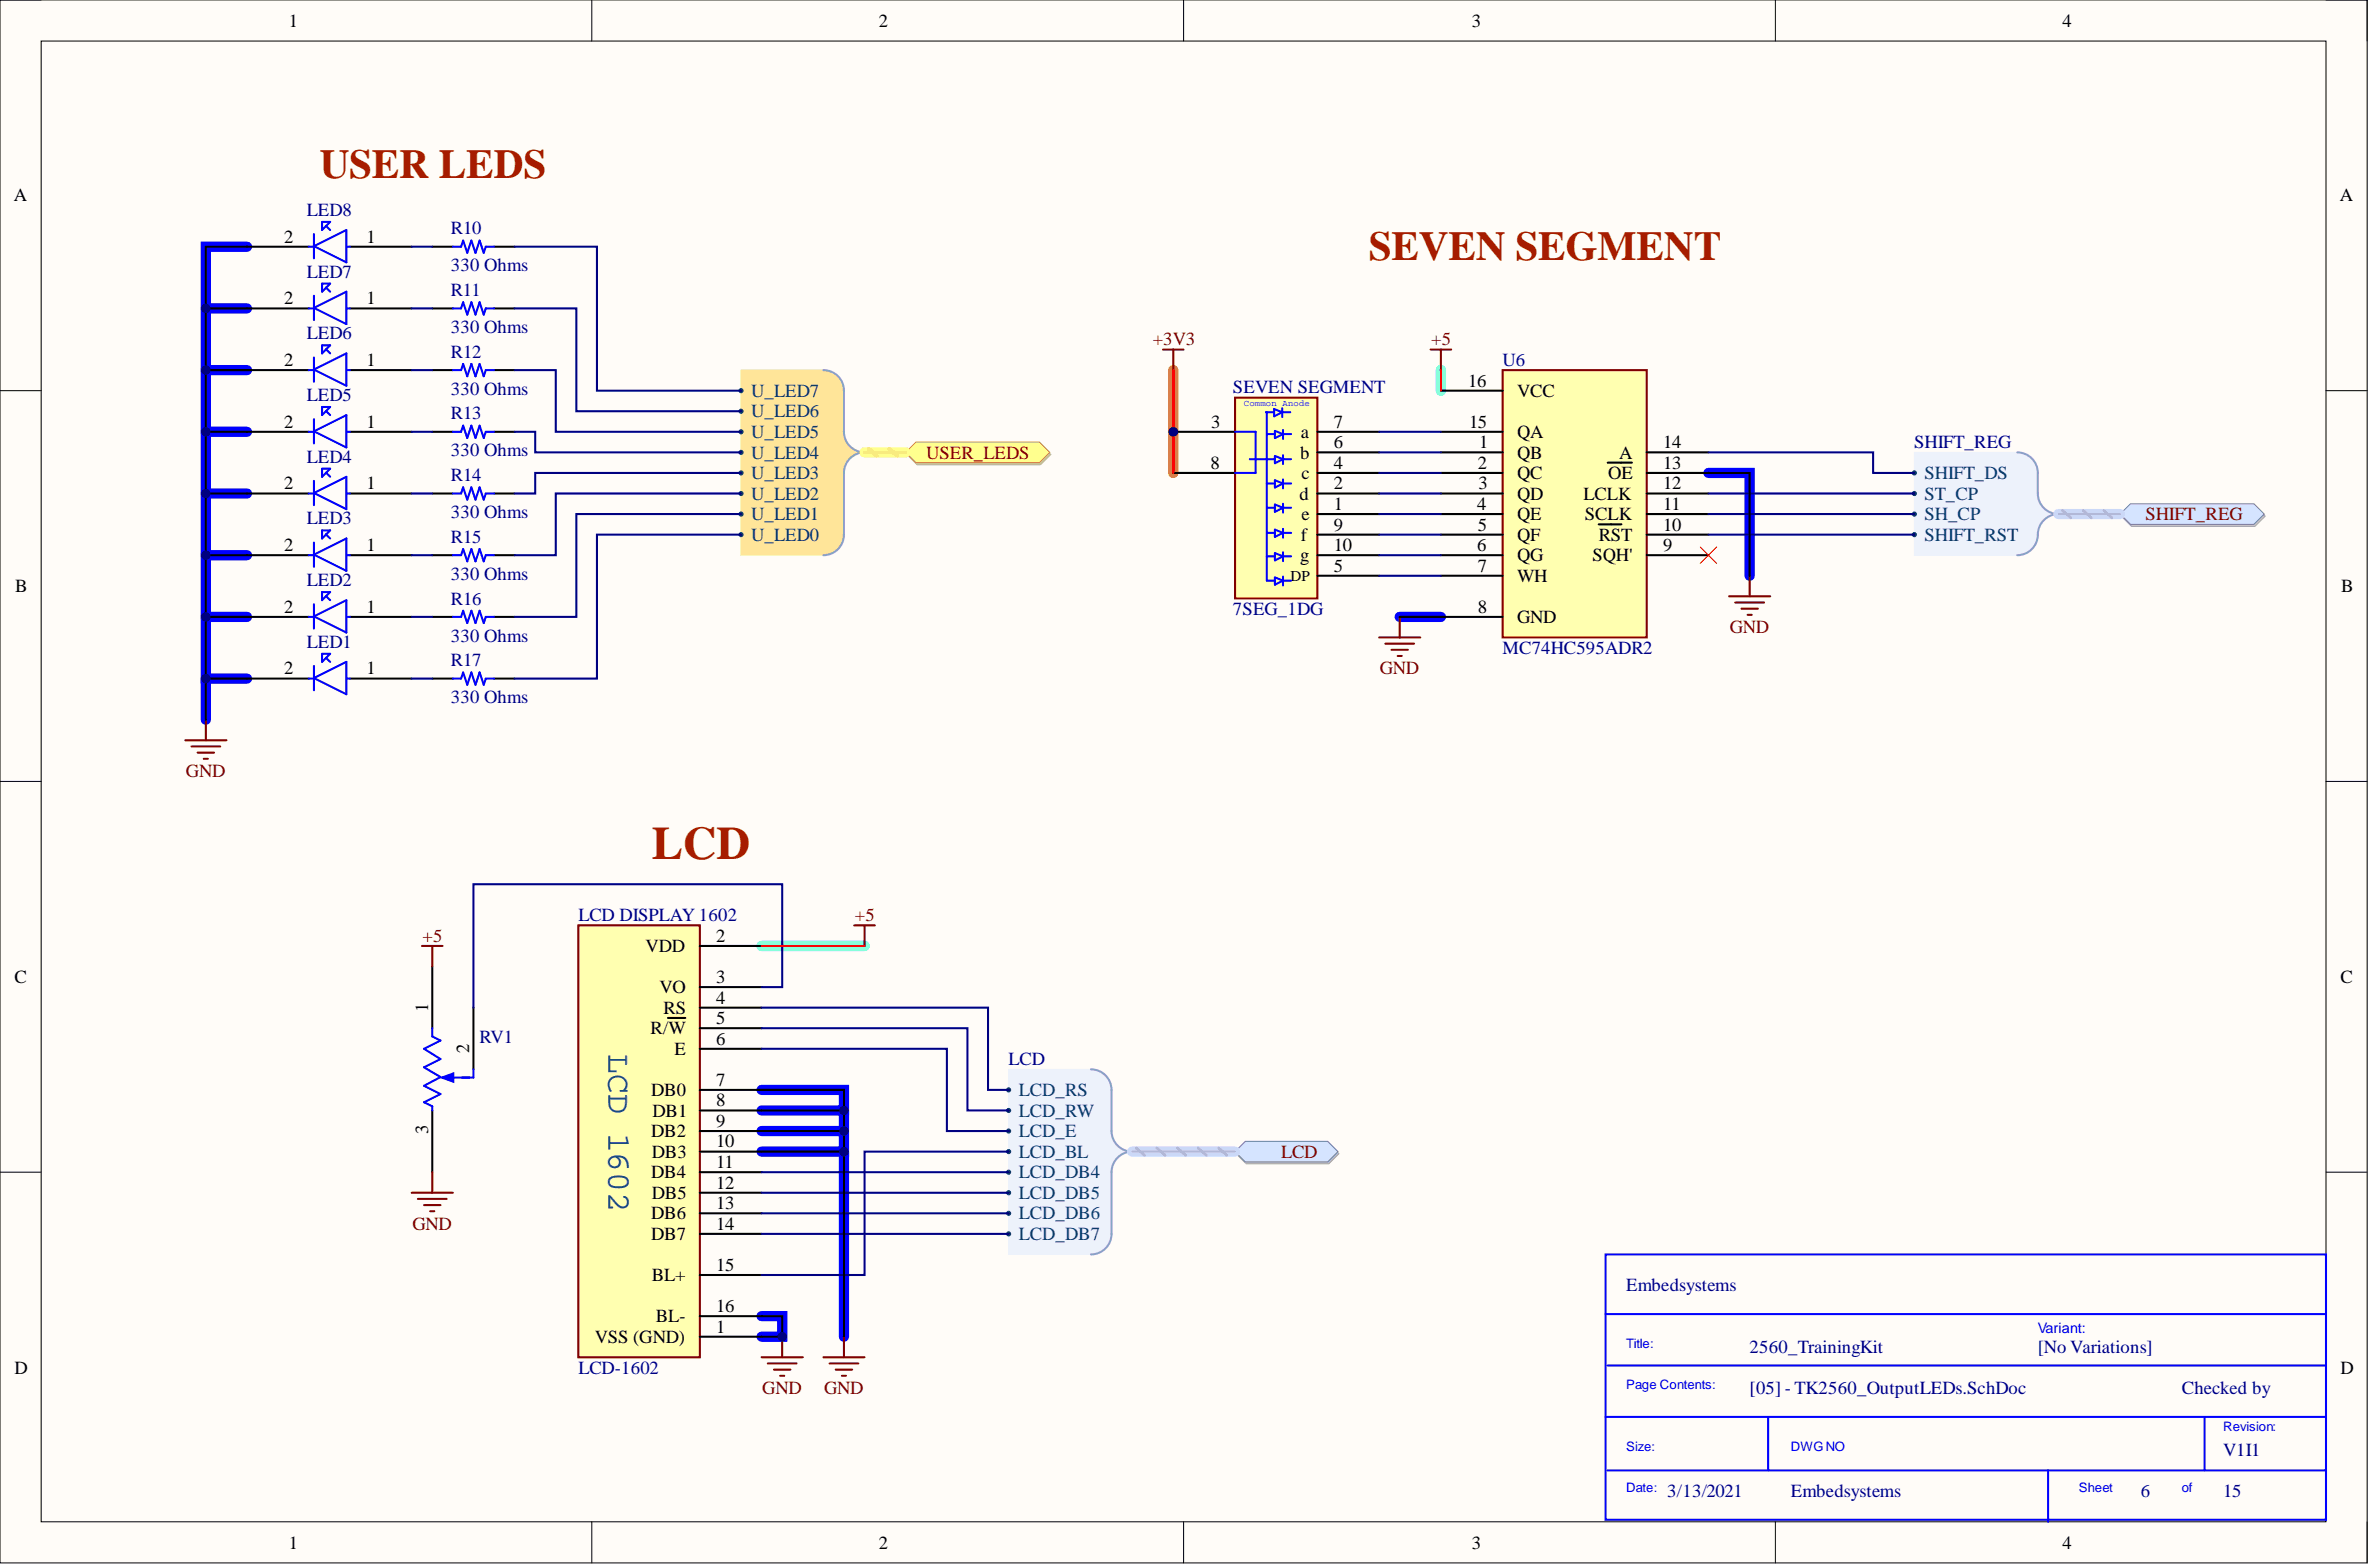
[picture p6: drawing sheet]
<svg xmlns="http://www.w3.org/2000/svg" width="292mm" height="193mm" viewBox="0 0 292 193" stroke-linecap="round" stroke-linejoin="round" font-family="sans-serif">
<defs><g id="words">
<text font-size="5.7" fill="#a61c00" x="80.3" y="105.8">LCD</text>
<g font-size="5.1" fill="#a61c00">
<text x="39.4" y="21.9">USER LEDS</text>
<text x="168.6" y="32.1">SEVEN SEGMENT</text>
</g>
<text font-size="4.1" fill="#0b5394" x="75" y="129.8" transform="rotate(90 75 129.8)">LCD 1602</text>
<g font-size="2.3">
<text x="35.6" y="3.3">1</text>
<text x="108.3" y="3.3">2</text>
<text x="181.3" y="3.3">3</text>
<text x="254.1" y="3.3">4</text>
<text x="1.7" y="24.8">A</text>
<text x="35" y="29.9">2</text>
<text x="45.1" y="29.9">1</text>
<text x="288.2" y="24.8">A</text>
<text x="35" y="37.5">2</text>
<text x="45.1" y="37.5">1</text>
<text x="35" y="45.1">2</text>
<text x="45.1" y="45.1">1</text>
<text x="180.9" y="47.6">16</text>
<text x="35" y="52.7">2</text>
<text x="45.1" y="52.7">1</text>
<text x="149.2" y="52.7">3</text>
<text x="160.3" y="53.9">a</text>
<text x="164.3" y="52.7">7</text>
<text x="181" y="52.7">15</text>
<text x="186.9" y="53.9">QA</text>
<text x="186.9" y="48.9">VCC</text>
<text x="149.1" y="57.7">8</text>
<text x="160.2" y="56.5">b</text>
<text x="160.4" y="59">c</text>
<text x="164.3" y="55.2">6</text>
<text x="164.3" y="57.7">4</text>
<text x="182.1" y="57.7">2</text>
<text x="182.2" y="55.2">1</text>
<text x="186.9" y="56.5">QB</text>
<text x="186.9" y="59">QC</text>
<text x="198.1" y="59">OE</text>
<text x="199.5" y="56.5">A</text>
<text x="204.9" y="57.7">13</text>
<text x="204.9" y="55.2">14</text>
<text x="35" y="60.3">2</text>
<text x="45.1" y="60.3">1</text>
<text x="160.1" y="61.5">d</text>
<text x="160.4" y="64.1">e</text>
<text x="164.3" y="60.3">2</text>
<text x="164.3" y="62.8">1</text>
<text x="164.3" y="65.3">9</text>
<text x="182" y="62.8">4</text>
<text x="182.1" y="65.3">5</text>
<text x="182.2" y="60.3">3</text>
<text x="186.9" y="61.5">QD</text>
<text x="186.9" y="64.1">QE</text>
<text x="195.1" y="61.5">LCLK</text>
<text x="195.3" y="64.1">SCLK</text>
<text x="204.9" y="65.3">10</text>
<text x="204.9" y="62.8">11</text>
<text x="204.9" y="60.3">12</text>
<text x="35" y="67.9">2</text>
<text x="45.1" y="67.9">1</text>
<text x="160.2" y="69.1">g</text>
<text x="160.3" y="66.6">f</text>
<text x="164.3" y="67.9">10</text>
<text x="164.3" y="70.4">5</text>
<text x="182" y="67.9">6</text>
<text x="182.1" y="70.4">7</text>
<text x="186.9" y="66.6">QF</text>
<text x="186.9" y="69.1">QG</text>
<text x="186.9" y="71.7">WH</text>
<text x="196.2" y="69.1">SQH'</text>
<text x="197" y="66.6">RST</text>
<text x="204.9" y="67.9">9</text>
<text x="1.9" y="72.9">B</text>
<text x="35" y="75.5">2</text>
<text x="45.1" y="75.5">1</text>
<text x="182.1" y="75.5">8</text>
<text x="186.9" y="76.7">GND</text>
<text x="288.4" y="72.9">B</text>
<text x="35" y="83.1">2</text>
<text x="45.1" y="83.1">1</text>
<text x="79.5" y="117.2">VDD</text>
<text x="88.2" y="116">2</text>
<text x="1.8" y="121">C</text>
<text x="52.7" y="124.6" transform="rotate(-90 52.7 124.6)">1</text>
<text x="81.2" y="122.3">VO</text>
<text x="81.7" y="124.8">RS</text>
<text x="88.2" y="121">3</text>
<text x="88.2" y="123.6">4</text>
<text x="288.3" y="121">C</text>
<text x="57.8" y="129.7" transform="rotate(-90 57.8 129.7)">2</text>
<text x="80.1" y="127.4">R/W</text>
<text x="83.1" y="129.9">E</text>
<text x="88.2" y="126.1">5</text>
<text x="88.2" y="128.6">6</text>
<text x="80.2" y="135">DB0</text>
<text x="80.4" y="137.5">DB1</text>
<text x="88.2" y="133.7">7</text>
<text x="88.2" y="136.2">8</text>
<text x="52.7" y="139.7" transform="rotate(-90 52.7 139.7)">3</text>
<text x="80.2" y="140">DB2</text>
<text x="80.3" y="142.6">DB3</text>
<text x="88.2" y="138.8">9</text>
<text x="88.2" y="141.3">10</text>
<text x="88.2" y="143.8">11</text>
<text x="80.2" y="145.1">DB4</text>
<text x="80.3" y="147.6">DB5</text>
<text x="88.2" y="146.4">12</text>
<text x="88.2" y="148.9">13</text>
<text x="80.2" y="150.2">DB6</text>
<text x="80.2" y="152.7">DB7</text>
<text x="88.2" y="151.4">14</text>
<text x="80.3" y="157.8">BL+</text>
<text x="88.2" y="156.5">15</text>
<text x="88.2" y="161.6">16</text>
<text x="73.3" y="165.4">VSS (GND)</text>
<text x="80.8" y="162.8">BL-</text>
<text x="88.2" y="164.1">1</text>
<text x="1.8" y="169.2">D</text>
<text x="288.3" y="169.2">D</text>
<text x="35.6" y="190.7">1</text>
<text x="108.3" y="190.7">2</text>
<text x="181.3" y="190.7">3</text>
<text x="254.1" y="190.7">4</text>
</g>
<g font-size="2.3" fill="#000080">
<text x="37.8" y="26.6">LED8</text>
<text x="55.5" y="28.9">R10</text>
<text x="37.8" y="34.2">LED7</text>
<text x="55.5" y="33.4">330 Ohms</text>
<text x="37.8" y="41.8">LED6</text>
<text x="55.5" y="41">330 Ohms</text>
<text x="55.5" y="36.5">R11</text>
<text x="55.5" y="44.1">R12</text>
<text x="185.1" y="45.1">U6</text>
<text x="37.8" y="49.4">LED5</text>
<text x="55.5" y="48.6">330 Ohms</text>
<text x="55.5" y="51.7">R13</text>
<text x="151.9" y="48.4">SEVEN SEGMENT</text>
<text x="37.8" y="57">LED4</text>
<text x="55.5" y="56.2">330 Ohms</text>
<text x="55.5" y="59.3">R14</text>
<text x="235.8" y="55.2">SHIFT_REG</text>
<text x="37.8" y="64.6">LED3</text>
<text x="55.5" y="63.8">330 Ohms</text>
<text x="55.5" y="71.4">330 Ohms</text>
<text x="55.5" y="66.9">R15</text>
<text x="37.8" y="72.2">LED2</text>
<text x="55.5" y="74.4">R16</text>
<text x="151.9" y="75.7">7SEG_1DG</text>
<text x="37.8" y="79.8">LED1</text>
<text x="55.5" y="79">330 Ohms</text>
<text x="55.5" y="82">R17</text>
<text x="185.1" y="80.5">MC74HC595ADR2</text>
<text x="55.5" y="86.6">330 Ohms</text>
<text x="71.3" y="113.5">LCD DISPLAY 1602</text>
<text x="59.1" y="128.4">RV1</text>
<text x="124.3" y="131.2">LCD</text>
<text x="200.3" y="159">Embedsystems</text>
<text x="215.6" y="166.6">2560_TrainingKit</text>
<text x="251.1" y="166.6">[No Variations]</text>
<text x="71.3" y="169.2">LCD-1602</text>
<text x="215.6" y="171.7">[05] - TK2560_OutputLEDs.SchDoc</text>
<text x="268.8" y="171.7">Checked by</text>
<text x="273.9" y="179.3">V1I1</text>
<text x="205.4" y="184.4">3/13/2021</text>
<text x="220.6" y="184.4">Embedsystems</text>
<text x="263.7" y="184.4">6</text>
<text x="273.9" y="184.4">15</text>
</g>
<g font-size="2.3" fill="#800000">
<text x="142" y="42.5">+3V3</text>
<text x="176.3" y="42.5">+5</text>
<text x="114.1" y="56.5">USER_LEDS</text>
<text x="264.3" y="64.1">SHIFT_REG</text>
<text x="213.1" y="78">GND</text>
<text x="170" y="83.1">GND</text>
<text x="22.9" y="95.7">GND</text>
<text x="105.3" y="113.5">+5</text>
<text x="52.1" y="116">+5</text>
<text x="157.8" y="142.6">LCD</text>
<text x="50.8" y="151.4">GND</text>
<text x="93.9" y="171.7">GND</text>
<text x="101.5" y="171.7">GND</text>
</g>
<g font-size="2.3" fill="#003a70">
<text x="92.6" y="53.9">U_LED5</text>
<text x="92.6" y="51.4">U_LED6</text>
<text x="92.6" y="48.9">U_LED7</text>
<text x="92.6" y="59">U_LED3</text>
<text x="92.6" y="56.5">U_LED4</text>
<text x="237.1" y="59">SHIFT_DS</text>
<text x="92.6" y="64.1">U_LED1</text>
<text x="92.6" y="61.5">U_LED2</text>
<text x="237.1" y="64.1">SH_CP</text>
<text x="237.1" y="61.5">ST_CP</text>
<text x="92.6" y="66.6">U_LED0</text>
<text x="237.1" y="66.6">SHIFT_RST</text>
<text x="125.5" y="135">LCD_RS</text>
<text x="125.5" y="137.5">LCD_RW</text>
<text x="125.5" y="140">LCD_E</text>
<text x="125.5" y="142.6">LCD_BL</text>
<text x="125.5" y="145.1">LCD_DB4</text>
<text x="125.5" y="147.6">LCD_DB5</text>
<text x="125.5" y="150.2">LCD_DB6</text>
<text x="125.5" y="152.7">LCD_DB7</text>
</g>
<text font-size="1.9" x="159" y="71.5">DP</text>
<text font-size="1.8" fill="#00f" x="251.1" y="164.2">Variant:</text>
<g font-size="1.6" fill="#00f">
<text x="200.3" y="166">Title:</text>
<text x="200.3" y="171.1">Page Contents:</text>
<text x="200.3" y="178.7">Size:</text>
<text x="220.6" y="178.7">DWG NO</text>
<text x="273.9" y="176.2">Revision:</text>
<text x="200.3" y="183.8">Date:</text>
<text x="256.1" y="183.8">Sheet</text>
<text x="268.8" y="183.8">of</text>
</g>
<text font-size="1.1" fill="#00f" x="153.3" y="50.1">Common Anode</text>
</g></defs>
<path d="M0 0h291.6v192.5h-291.6z" fill-rule="evenodd" fill="#fffcf8"/>
<path d="M0 0h291.6v192.5h-291.6z" fill="none" stroke="#000" stroke-width=".12"/>
<path d="M5.1 5.1h281.5v182.3h-281.5z" fill-rule="evenodd" fill="#fffcf8"/>
<g fill="none" stroke="#000" stroke-width=".12">
<path d="M0 0h5.1M72.9 0v5.1M145.8 0v5.1M218.7 0v5.1M286.6 0h5v5.1M5.1 5.1h281.5v182.3h-281.5zM0 48.1h5.1M286.6 48.1h5M0 96.2h5.1M286.6 96.2h5M0 144.3h5.1M286.6 144.3h5"/>
<path d="M72.9 187.4v5.1M145.8 187.4v5.1M218.7 187.4v5.1M291.6 187.4v5.1"/>
</g>
<path d="M177.5 45.6v2.5M93.8 116.5h12.7" fill="none" stroke="#0ff" stroke-width="1.3"/>
<g fill="none" stroke="#00f" stroke-width="1.3">
<path d="M25.4 38h5M30.4 30.4h-5v53.2h5M25.4 53.2h5M25.4 45.6h5M210.5 58.2h5.1v12.7M25.4 76h5M25.4 68.4h5M25.4 60.8h5M172.4 76h5.1M25.4 83.6v5M93.8 134.2h10.2v2.6h-10.2M93.8 139.3h10.2"/>
<path d="M104 136.8v5h-10.2M104 141.8v22.8M93.8 162.1h2.6v2.5h-2.6"/>
</g>
<path d="M144.5 45.6v12.6" fill="none" stroke="#fd8300" stroke-width="1.3"/>
<g fill="none" stroke="#00f" stroke-width=".25">
<path d="M38 30.4h.5M38 38h.5M38.7 28.8v3M38.7 36.4v3M38.7 30.3l4-2v4zM38.7 37.9l4-2v4zM39.7 27.3h1l-1 1zM39.7 34.9h1l-1 1zM40.2 27.8l.5 .5M40.2 35.4l.5 .5M42.7 30.4h.4M42.7 38h.4"/>
<path d="M55.8 30.4h1l.3-.8 .5 1.5 .5-1.5 .5 1.5 .5-1.5 .5 1.5 .2-.7h1.1M55.8 38h1l.3-.8 .5 1.5 .5-1.5 .5 1.5 .5-1.5 .5 1.5 .2-.7h1.1M38 45.6h.5M38 53.2h.5M38.7 44v3M38.7 51.6v3M38.7 59.2v3M38.7 45.5l4-2v4zM38.7 53.1l4-2v4zM39.7 42.5h1l-1 1zM39.7 50.1h1l-1 1zM39.7 57.7h1l-1 1z"/>
<path d="M40.2 43l.5 .5M40.2 50.6l.5 .5M40.2 58.2l.5 .5M42.7 45.6h.4M42.7 53.2h.4M55.8 45.6h1l.3-.8 .5 1.5 .5-1.5 .5 1.5 .5-1.5 .5 1.5 .2-.7h1.1M55.8 53.2h1l.3-.8 .5 1.5 .5-1.5 .5 1.5 .5-1.5 .5 1.5 .2-.7h1.1M38 60.8h.5M38 68.4h.5M38 76h.5M38.7 66.8v3M38.7 74.4v3"/>
<path d="M38.7 60.7l4-2v4zM38.7 68.3l4-2v4zM38.7 75.9l4-2v4zM39.7 65.3h1l-1 1zM39.7 72.9h1l-1 1zM40.2 65.8l.5 .5M40.2 73.4l.5 .5M42.7 60.8h.4M42.7 68.4h.4M42.7 76h.4M55.8 60.8h1l.3-.8 .5 1.5 .5-1.5 .5 1.5 .5-1.5 .5 1.5 .2-.7h1.1M55.8 68.4h1l.3-.8 .5 1.5 .5-1.5 .5 1.5 .5-1.5 .5 1.5 .2-.7h1.1"/>
<path d="M55.8 76h1l.3-.8 .5 1.5 .5-1.5 .5 1.5 .5-1.5 .5 1.5 .2-.7h1.1M38 83.6h.5M38.7 82v3M38.7 83.5l4-2v4zM39.7 80.5h1l-1 1zM40.2 81l.5 .5M42.7 83.6h.4M55.8 83.6h1l.3-.8 .5 1.5 .5-1.5 .5 1.5 .5-1.5 .5 1.5 .2-.7h1.1M197.8 154.5h88.8v32.6h-88.8zM197.8 161.8h88.8M197.8 174.5h88.8M198.1 168.2h88.5"/>
<path d="M217.8 174.5v6.6M271.6 174.5v6.6M198.1 181.1h88.5M252.3 181.1v6.3"/>
</g>
<path d="M22.8 91.2h5.1M23.6 91.9h3.5M24.3 92.7h2.1M25.1 93.4h.5M25.4 88.6v2.6" fill="none" stroke="#800000" stroke-width=".25"/>
<g fill="none" stroke="#000" stroke-width=".25">
<path d="M30.4 30.4h7.6M30.4 38h7.6M43.1 30.4h7.6M43.1 38h7.6M53.3 30.4h2.5M53.3 38h2.5M60.9 30.4h2.5M60.9 38h2.5M30.4 45.6h7.6M30.4 53.2h7.6M43.1 45.6h7.6M43.1 53.2h7.6"/>
<path d="M53.3 45.6h2.5M53.3 53.2h2.5M60.9 45.6h2.5M60.9 53.2h2.5M30.4 60.8h7.6M30.4 68.4h7.6M30.4 76h7.6M43.1 60.8h7.6M43.1 68.4h7.6M43.1 76h7.6M53.3 60.8h2.5M53.3 68.4h2.5"/>
<path d="M53.3 76h2.5M60.9 60.8h2.5M60.9 68.4h2.5M60.9 76h2.5M30.4 83.6h7.6M43.1 83.6h7.6M53.3 83.6h2.5M60.9 83.6h2.5"/>
</g>
<circle cx="144.5" cy="53.2" r=".51" fill="#000080"/>
<circle cx="144.5" cy="53.2" r=".51" fill="none" stroke="#000080" stroke-width=".12"/>
<path d="M152.2 49h10.1v24.7h-10.1z" fill-rule="evenodd" fill="#ffffb0"/>
<path d="M152.2 49h10.1v24.7h-10.1z" fill="none" stroke="#800000" stroke-width=".25"/>
<path d="M144.5 53.2h7.7M162.3 53.2h7.6M162.3 55.7h7.6M162.3 58.2h7.6M162.3 60.8h7.6M162.3 63.3h7.6M162.3 65.8h7.6M162.3 68.4h7.6M162.3 70.9h7.6" fill="none" stroke="#000" stroke-width=".25"/>
<circle cx="144.5" cy="53.2" r=".51" fill="#000080"/>
<circle cx="144.5" cy="53.2" r=".51" fill="none" stroke="#000080" stroke-width=".12"/>
<path d="M144.5 58.2h7.7" fill="none" stroke="#000" stroke-width=".25"/>
<g fill="none" stroke="#00f" stroke-width=".25">
<path d="M152.2 53.2h2.5v5h-2.5M154 56.5h3.1M156 50.8h1M156.1 53.5h1M156.1 59.5h1M156.1 50.8v20.7h1M157 50.4l1 .4-1 .5zM157.1 53.1l1 .4-1 .5zM157.1 56.2l1 .3-1 .5zM157.1 59.1l1 .4-1 .5zM158 50.3v1.1M158 50.8h1"/>
<path d="M158.1 53v1.1M158.1 56.1v1M158.1 59v1.1M158.1 53.5h1M158.1 56.5h1M158.1 59.5h1M156.1 62.5h1M156.1 65.6h1M156.1 68.5h1M157.1 62.1l1 .4-1 .5zM157.1 65.2l1 .4-1 .5zM157.1 68.1l1 .4-1 .5z"/>
<path d="M157.1 71.1l1 .4-1 .5zM158.1 62v1.1M158.1 65.1v1.1M158.1 68v1.1M158.1 71v1.1M158.1 62.5h1M158.1 65.6h1M158.1 68.5h1M158.1 71.5h1"/>
</g>
<path d="M185.1 45.6h17.8v32.9h-17.8z" fill-rule="evenodd" fill="#ffffb0"/>
<g fill="none" stroke="#800000" stroke-width=".25">
<path d="M143.3 43h2.5M144.5 43v2.6M176.2 43h2.6M177.5 43v2.6M185.1 45.6h17.8v32.9h-17.8zM169.9 78.5h5.1M170.7 79.3h3.5M172.4 76v2.5M213 73.4h5.1M213.8 74.2h3.5M214.5 75h2.1M215.3 75.7h.5"/>
<path d="M215.6 70.9v2.5M171.4 80h2.1M172.2 80.8h.5"/>
</g>
<g fill="none" stroke="#000" stroke-width=".25">
<path d="M177.5 55.7h7.6M177.5 58.2h7.6M177.5 53.2h7.6M177.5 48.1h7.6M198.1 57h2.9M202.9 55.7h7.6M202.9 58.2h7.6M177.5 60.8h7.6M177.5 63.3h7.6M177.5 65.8h7.6M177.5 68.4h7.6M177.5 70.9h7.6"/>
<path d="M177.5 76h7.6M197 64.6h2.8M202.9 60.8h7.6M202.9 63.3h7.6M202.9 65.8h7.6M202.9 68.4h7.6"/>
</g>
<path d="M209.5 67.4l2 2M211.5 67.4l-2 2" fill="none" stroke="#f00" stroke-width=".12"/>
<path d="M71.2 114h15v53.1h-15z" fill-rule="evenodd" fill="#ffffb0"/>
<path d="M71.2 114h15v53.1h-15z" fill="none" stroke="#800000" stroke-width=".25"/>
<g fill="none" stroke="#000" stroke-width=".25">
<path d="M53.3 119v7.6M86.2 116.5h7.6M53.3 136.8v7.5M58.3 124.1v7.6M82.3 125.4h2.1M86.2 121.6h7.6M86.2 124.1h7.6M86.2 126.6h7.6M86.2 129.2h7.6M86.2 134.2h7.6M86.2 136.8h7.6M86.2 139.3h7.6"/>
<path d="M86.2 141.8h7.6M86.2 144.3h7.6M86.2 146.9h7.6M86.2 149.4h7.6M86.2 151.9h7.6M86.2 157h7.6M86.2 164.6h7.6M86.2 162.1h7.6"/>
</g>
<path d="M52.2 129.2l2.1 1.2-2.1 1 2.1 1.2-2.1 1.1 2.1 1M54.8 132.7h3" fill="none" stroke="#00f" stroke-width=".25"/>
<path d="M54.4 132.7l1.4-.5v1z" fill="#00f"/>
<path d="M53.3 126.6v1l1 .5-2.1 1.1M54.3 134.7l-2.1 1 1.1 .5v.6M54.4 132.7l1.4-.5v1zM58.3 131.7v1h-.5" fill="none" stroke="#00f" stroke-width=".25"/>
<g fill="none" stroke="#800000" stroke-width=".25">
<path d="M52 116.5h2.5M53.3 116.5v2.5M105.2 114h2.6M106.5 114v2.5M50.7 146.9h5.1M51.5 147.6h3.5M52.2 148.4h2.1M53 149.2h.5M53.3 144.3v2.6M93.8 167.1h5.1M94.6 167.9h3.5M95.3 168.7h2.1"/>
<path d="M96.1 169.4h.5M96.4 164.6v2.5"/>
</g>
<circle cx="96.4" cy="164.6" r=".51" fill="#000080"/>
<circle cx="96.4" cy="164.6" r=".51" fill="none" stroke="#000080" stroke-width=".12"/>
<path d="M101.4 167.1h5.1M102.2 167.9h3.5M103 168.7h2M103.7 169.4h.5M104 164.6v2.5" fill="none" stroke="#800000" stroke-width=".25"/>
<path d="M124.3 131.7h10.1l1.3 .3 .9 1 .3 1.2v5.7l.7 1.1 1.2 .8-1.2 .9-.7 1v8.2l-.3 1.3-.9 1-1.3 .3h-10.1z" fill-rule="evenodd" fill="#edf2fb"/>
<path d="M124.3 131.7h10.1l1.3 .3 .9 1 .3 1.2v5.7l.7 1.1 1.2 .8-1.2 .9-.7 1v8.2l-.3 1.3-.9 1-1.3 .3h-10.1z" fill="none" stroke="#edf2fb" stroke-width=".12"/>
<path d="M134.4 131.7a2.53 2.53 0 0 1 2.5 2.5v5.1a2.53 2.53 0 0 0 2.6 2.5 2.53 2.53 0 0 0-2.6 2.5v7.6a2.53 2.53 0 0 1-2.5 2.6" fill="none" stroke="#8f9ec9" stroke-width=".25"/>
<circle cx="124.3" cy="134.2" r=".25" fill="#003a70"/>
<circle cx="124.3" cy="134.2" r=".25" fill="none" stroke="#003a70" stroke-width=".12"/>
<circle cx="124.3" cy="136.8" r=".25" fill="#003a70"/>
<circle cx="124.3" cy="136.8" r=".25" fill="none" stroke="#003a70" stroke-width=".12"/>
<circle cx="124.3" cy="139.3" r=".25" fill="#003a70"/>
<circle cx="124.3" cy="139.3" r=".25" fill="none" stroke="#003a70" stroke-width=".12"/>
<circle cx="124.3" cy="141.8" r=".25" fill="#003a70"/>
<circle cx="124.3" cy="141.8" r=".25" fill="none" stroke="#003a70" stroke-width=".12"/>
<circle cx="124.3" cy="144.3" r=".25" fill="#003a70"/>
<circle cx="124.3" cy="144.3" r=".25" fill="none" stroke="#003a70" stroke-width=".12"/>
<circle cx="124.3" cy="146.9" r=".25" fill="#003a70"/>
<circle cx="124.3" cy="146.9" r=".25" fill="none" stroke="#003a70" stroke-width=".12"/>
<circle cx="124.3" cy="149.4" r=".25" fill="#003a70"/>
<circle cx="124.3" cy="149.4" r=".25" fill="none" stroke="#003a70" stroke-width=".12"/>
<circle cx="124.3" cy="151.9" r=".25" fill="#003a70"/>
<circle cx="124.3" cy="151.9" r=".25" fill="none" stroke="#003a70" stroke-width=".12"/>
<path d="M152.3 142.1l1.2-1.3h10.2l1.3 1.3-1.3 1.2h-10.2z" fill-rule="evenodd" fill="#bac0ca"/>
<path d="M152.3 142.1l1.2-1.3h10.2l1.3 1.3-1.3 1.2h-10.2z" fill="none" stroke="#a6acb6" stroke-width=".12"/>
<path d="M152.2 141.8l1.2-1.3h10.2l1.2 1.3-1.2 1.3h-10.2z" fill-rule="evenodd" fill="#d5e4ff"/>
<path d="M152.2 141.8l1.2-1.3h10.2l1.2 1.3-1.2 1.3h-10.2z" fill="none" stroke="#71809b" stroke-width=".12"/>
<path d="M235.8 55.7h12.7l1.3 .3 .9 1 .4 1.2v3.2l.6 1.1 1.3 .8-1.3 .8-.6 1.1a2.62 2.62 0 0 1-2.6 3.2h-12.7z" fill-rule="evenodd" fill="#edf2fb"/>
<path d="M235.8 55.7h12.7l1.3 .3 .9 1 .4 1.2v3.2l.6 1.1 1.3 .8-1.3 .8-.6 1.1a2.62 2.62 0 0 1-2.6 3.2h-12.7z" fill="none" stroke="#edf2fb" stroke-width=".12"/>
<path d="M248.5 55.7a2.53 2.53 0 0 1 2.6 2.5v2.6a2.53 2.53 0 0 0 2.5 2.5 2.54 2.54 0 0 0-2.5 2.5 2.53 2.53 0 0 1-2.6 2.6" fill="none" stroke="#8f9ec9" stroke-width=".25"/>
<circle cx="235.8" cy="65.8" r=".25" fill="#003a70"/>
<circle cx="235.8" cy="65.8" r=".25" fill="none" stroke="#003a70" stroke-width=".12"/>
<circle cx="235.8" cy="63.3" r=".25" fill="#003a70"/>
<circle cx="235.8" cy="63.3" r=".25" fill="none" stroke="#003a70" stroke-width=".12"/>
<circle cx="235.8" cy="60.8" r=".25" fill="#003a70"/>
<circle cx="235.8" cy="60.8" r=".25" fill="none" stroke="#003a70" stroke-width=".12"/>
<circle cx="235.8" cy="58.2" r=".25" fill="#003a70"/>
<circle cx="235.8" cy="58.2" r=".25" fill="none" stroke="#003a70" stroke-width=".12"/>
<path d="M261.3 63.6l1.3-1.3h15.2l1.3 1.3-1.3 1.2h-15.2z" fill-rule="evenodd" fill="#bac0ca"/>
<path d="M261.3 63.6l1.3-1.3h15.2l1.3 1.3-1.3 1.2h-15.2z" fill="none" stroke="#a6acb6" stroke-width=".12"/>
<path d="M261.2 63.3l1.3-1.3h15.2l1.2 1.3-1.2 1.3h-15.2z" fill-rule="evenodd" fill="#d5e4ff"/>
<path d="M261.2 63.3l1.3-1.3h15.2l1.2 1.3-1.2 1.3h-15.2z" fill="none" stroke="#71809b" stroke-width=".12"/>
<path d="M91.3 45.6h10.1l1.3 .3 1 .9 .3 1.3v5.7l.6 1.1 1.3 .8-1.3 .9-.6 1v8.2l-.3 1.3-1 1-1.3 .3h-10.1z" fill-rule="evenodd" fill="#ffe599"/>
<path d="M91.3 45.6h10.1l1.3 .3 1 .9 .3 1.3v5.7l.6 1.1 1.3 .8-1.3 .9-.6 1v8.2l-.3 1.3-1 1-1.3 .3h-10.1z" fill="none" stroke="#ffe599" stroke-width=".12"/>
<path d="M101.4 45.6a2.53 2.53 0 0 1 2.6 2.5v5.1a2.53 2.53 0 0 0 2.5 2.5 2.53 2.53 0 0 0-2.5 2.5v7.6a2.53 2.53 0 0 1-2.6 2.6" fill="none" stroke="#8f9ec9" stroke-width=".25"/>
<circle cx="91.3" cy="65.8" r=".25" fill="#003a70"/>
<circle cx="91.3" cy="65.8" r=".25" fill="none" stroke="#003a70" stroke-width=".12"/>
<circle cx="91.3" cy="63.3" r=".25" fill="#003a70"/>
<circle cx="91.3" cy="63.3" r=".25" fill="none" stroke="#003a70" stroke-width=".12"/>
<circle cx="91.3" cy="60.8" r=".25" fill="#003a70"/>
<circle cx="91.3" cy="60.8" r=".25" fill="none" stroke="#003a70" stroke-width=".12"/>
<circle cx="91.3" cy="58.2" r=".25" fill="#003a70"/>
<circle cx="91.3" cy="58.2" r=".25" fill="none" stroke="#003a70" stroke-width=".12"/>
<circle cx="91.3" cy="55.7" r=".25" fill="#003a70"/>
<circle cx="91.3" cy="55.7" r=".25" fill="none" stroke="#003a70" stroke-width=".12"/>
<circle cx="91.3" cy="53.2" r=".25" fill="#003a70"/>
<circle cx="91.3" cy="53.2" r=".25" fill="none" stroke="#003a70" stroke-width=".12"/>
<circle cx="91.3" cy="50.6" r=".25" fill="#003a70"/>
<circle cx="91.3" cy="50.6" r=".25" fill="none" stroke="#003a70" stroke-width=".12"/>
<circle cx="91.3" cy="48.1" r=".25" fill="#003a70"/>
<circle cx="91.3" cy="48.1" r=".25" fill="none" stroke="#003a70" stroke-width=".12"/>
<path d="M111.7 56l1.3-1.3h15.2l1.3 1.3-1.3 1.2h-15.2z" fill-rule="evenodd" fill="#caca9d"/>
<path d="M111.7 56l1.3-1.3h15.2l1.3 1.3-1.3 1.2h-15.2z" fill="none" stroke="#b6b689" stroke-width=".12"/>
<path d="M111.6 55.7l1.2-1.3h15.3l1.2 1.3-1.2 1.3h-15.3z" fill-rule="evenodd" fill="#ffff8e"/>
<path d="M111.6 55.7l1.2-1.3h15.3l1.2 1.3-1.2 1.3h-15.3z" fill="none" stroke="#9b9b2a" stroke-width=".12"/>
<path d="M177.5 45.6v2.5" fill="none" stroke="#f00" stroke-width=".25"/>
<path d="M139.5 141.8h12.7" fill="none" stroke="#cbdaff" stroke-width="1.3"/>
<path d="M140 141.4l1 .9M142.5 141.4l1 .9M145.1 141.4l1 .9M147.6 141.4l1 .9M150.1 141.4l1 .9" fill="none" stroke="#adbce7" stroke-width=".38"/>
<path d="M139.5 141.8h12.7" fill="none" stroke="#adbce7" stroke-width=".25"/>
<path d="M30.4 30.4h-5v53.2h5" fill="none" stroke="#000" stroke-width=".25"/>
<circle cx="25.4" cy="38" r=".51" fill="#000080"/>
<circle cx="25.4" cy="38" r=".51" fill="none" stroke="#000080" stroke-width=".12"/>
<circle cx="25.4" cy="45.6" r=".51" fill="#000080"/>
<circle cx="25.4" cy="45.6" r=".51" fill="none" stroke="#000080" stroke-width=".12"/>
<circle cx="25.4" cy="53.2" r=".51" fill="#000080"/>
<circle cx="25.4" cy="53.2" r=".51" fill="none" stroke="#000080" stroke-width=".12"/>
<circle cx="25.4" cy="60.8" r=".51" fill="#000080"/>
<circle cx="25.4" cy="60.8" r=".51" fill="none" stroke="#000080" stroke-width=".12"/>
<circle cx="25.4" cy="68.4" r=".51" fill="#000080"/>
<circle cx="25.4" cy="68.4" r=".51" fill="none" stroke="#000080" stroke-width=".12"/>
<circle cx="25.4" cy="76" r=".51" fill="#000080"/>
<circle cx="25.4" cy="76" r=".51" fill="none" stroke="#000080" stroke-width=".12"/>
<circle cx="25.4" cy="83.6" r=".51" fill="#000080"/>
<circle cx="25.4" cy="83.6" r=".51" fill="none" stroke="#000080" stroke-width=".12"/>
<path d="M25.4 76h5" fill="none" stroke="#000" stroke-width=".25"/>
<circle cx="25.4" cy="76" r=".51" fill="#000080"/>
<circle cx="25.4" cy="76" r=".51" fill="none" stroke="#000080" stroke-width=".12"/>
<path d="M25.4 68.4h5" fill="none" stroke="#000" stroke-width=".25"/>
<circle cx="25.4" cy="68.4" r=".51" fill="#000080"/>
<circle cx="25.4" cy="68.4" r=".51" fill="none" stroke="#000080" stroke-width=".12"/>
<path d="M25.4 60.8h5" fill="none" stroke="#000" stroke-width=".25"/>
<circle cx="25.4" cy="60.8" r=".51" fill="#000080"/>
<circle cx="25.4" cy="60.8" r=".51" fill="none" stroke="#000080" stroke-width=".12"/>
<path d="M25.4 53.2h5" fill="none" stroke="#000" stroke-width=".25"/>
<circle cx="25.4" cy="53.2" r=".51" fill="#000080"/>
<circle cx="25.4" cy="53.2" r=".51" fill="none" stroke="#000080" stroke-width=".12"/>
<path d="M25.4 45.6h5" fill="none" stroke="#000" stroke-width=".25"/>
<circle cx="25.4" cy="45.6" r=".51" fill="#000080"/>
<circle cx="25.4" cy="45.6" r=".51" fill="none" stroke="#000080" stroke-width=".12"/>
<path d="M25.4 38h5" fill="none" stroke="#000" stroke-width=".25"/>
<circle cx="25.4" cy="38" r=".51" fill="#000080"/>
<circle cx="25.4" cy="38" r=".51" fill="none" stroke="#000080" stroke-width=".12"/>
<g fill="none" stroke="#000080" stroke-width=".25">
<path d="M50.7 38h2.6M50.7 30.4h2.6M63.4 38h7.6v12.6h20.3M63.4 30.4h10.1v17.7h17.8M50.7 53.2h2.6M50.7 45.6h2.6M63.4 53.2h2.5v2.5h25.4M63.4 45.6h5.1v7.6h22.8M91.3 58.2h-25.4v2.6h-2.5M50.7 76h2.6M50.7 68.4h2.6M50.7 60.8h2.6"/>
<path d="M91.3 65.8h-17.8v17.8h-10.1M91.3 63.3h-20.3v12.7h-7.6M91.3 60.8h-22.8v7.6h-5.1M50.7 83.6h2.6M93.8 121.6h2.6v-12.7h-38.1v15.2"/>
</g>
<path d="M93.8 162.1h2.6v2.5h-2.6" fill="none" stroke="#000" stroke-width=".25"/>
<circle cx="96.4" cy="164.6" r=".51" fill="#000080"/>
<circle cx="96.4" cy="164.6" r=".51" fill="none" stroke="#000080" stroke-width=".12"/>
<path d="M93.8 151.9h30.5M93.8 149.4h30.5M93.8 146.9h30.5M93.8 144.3h30.5M124.3 141.8h-17.8v15.2h-12.7" fill="none" stroke="#000080" stroke-width=".25"/>
<path d="M104 136.8v5h-10.2" fill="none" stroke="#000" stroke-width=".25"/>
<circle cx="104" cy="141.8" r=".51" fill="#000080"/>
<circle cx="104" cy="141.8" r=".51" fill="none" stroke="#000080" stroke-width=".12"/>
<circle cx="104" cy="139.3" r=".51" fill="#000080"/>
<circle cx="104" cy="139.3" r=".51" fill="none" stroke="#000080" stroke-width=".12"/>
<circle cx="104" cy="136.8" r=".51" fill="#000080"/>
<circle cx="104" cy="136.8" r=".51" fill="none" stroke="#000080" stroke-width=".12"/>
<path d="M93.8 139.3h10.2" fill="none" stroke="#000" stroke-width=".25"/>
<circle cx="104" cy="139.3" r=".51" fill="#000080"/>
<circle cx="104" cy="139.3" r=".51" fill="none" stroke="#000080" stroke-width=".12"/>
<path d="M93.8 134.2h10.2v2.6h-10.2" fill="none" stroke="#000" stroke-width=".25"/>
<circle cx="104" cy="136.8" r=".51" fill="#000080"/>
<circle cx="104" cy="136.8" r=".51" fill="none" stroke="#000080" stroke-width=".12"/>
<g fill="none" stroke="#000080" stroke-width=".25">
<path d="M169.9 58.2h7.6M169.9 55.7h7.6M169.9 53.2h7.6M210.5 55.7h20.3v2.5h5M169.9 70.9h7.6M169.9 68.4h7.6M169.9 65.8h7.6M169.9 63.3h7.6M169.9 60.8h7.6M210.5 65.8h25.3M210.5 63.3h25.3M210.5 60.8h25.3"/>
<path d="M93.8 129.2h22.9v10.1h7.6M93.8 126.6h25.4v10.2h5.1M93.8 124.1h27.9v10.1h2.6"/>
</g>
<path d="M93.8 116.5h12.7" fill="none" stroke="#f00" stroke-width=".25"/>
<path d="M210.5 58.2h5.1v12.7M172.4 76h5.1M25.4 83.6v5" fill="none" stroke="#000" stroke-width=".25"/>
<circle cx="25.4" cy="83.6" r=".51" fill="#000080"/>
<circle cx="25.4" cy="83.6" r=".51" fill="none" stroke="#000080" stroke-width=".12"/>
<path d="M104 141.8v22.8" fill="none" stroke="#000" stroke-width=".25"/>
<circle cx="104" cy="141.8" r=".51" fill="#000080"/>
<circle cx="104" cy="141.8" r=".51" fill="none" stroke="#000080" stroke-width=".12"/>
<path d="M144.5 45.6v12.6" fill="none" stroke="#f00" stroke-width=".25"/>
<circle cx="144.5" cy="53.2" r=".51" fill="#000080"/>
<circle cx="144.5" cy="53.2" r=".51" fill="none" stroke="#000080" stroke-width=".12"/>
<path d="M106.5 55.7h5.1" fill="none" stroke="#fff784" stroke-width="1.3"/>
<path d="M107 55.3l1 .9M109.6 55.3l1 .9" fill="none" stroke="#ffd966" stroke-width=".38"/>
<path d="M106.5 55.7h5.1" fill="none" stroke="#ffd966" stroke-width=".25"/>
<path d="M253.6 63.3h7.6" fill="none" stroke="#cbdaff" stroke-width="1.3"/>
<path d="M254.1 62.9l1 .8M256.6 62.9l1 .8M259.2 62.9l1 .8" fill="none" stroke="#adbce7" stroke-width=".38"/>
<path d="M253.6 63.3h7.6" fill="none" stroke="#adbce7" stroke-width=".25"/>
<use href="#words"/>
</svg>
